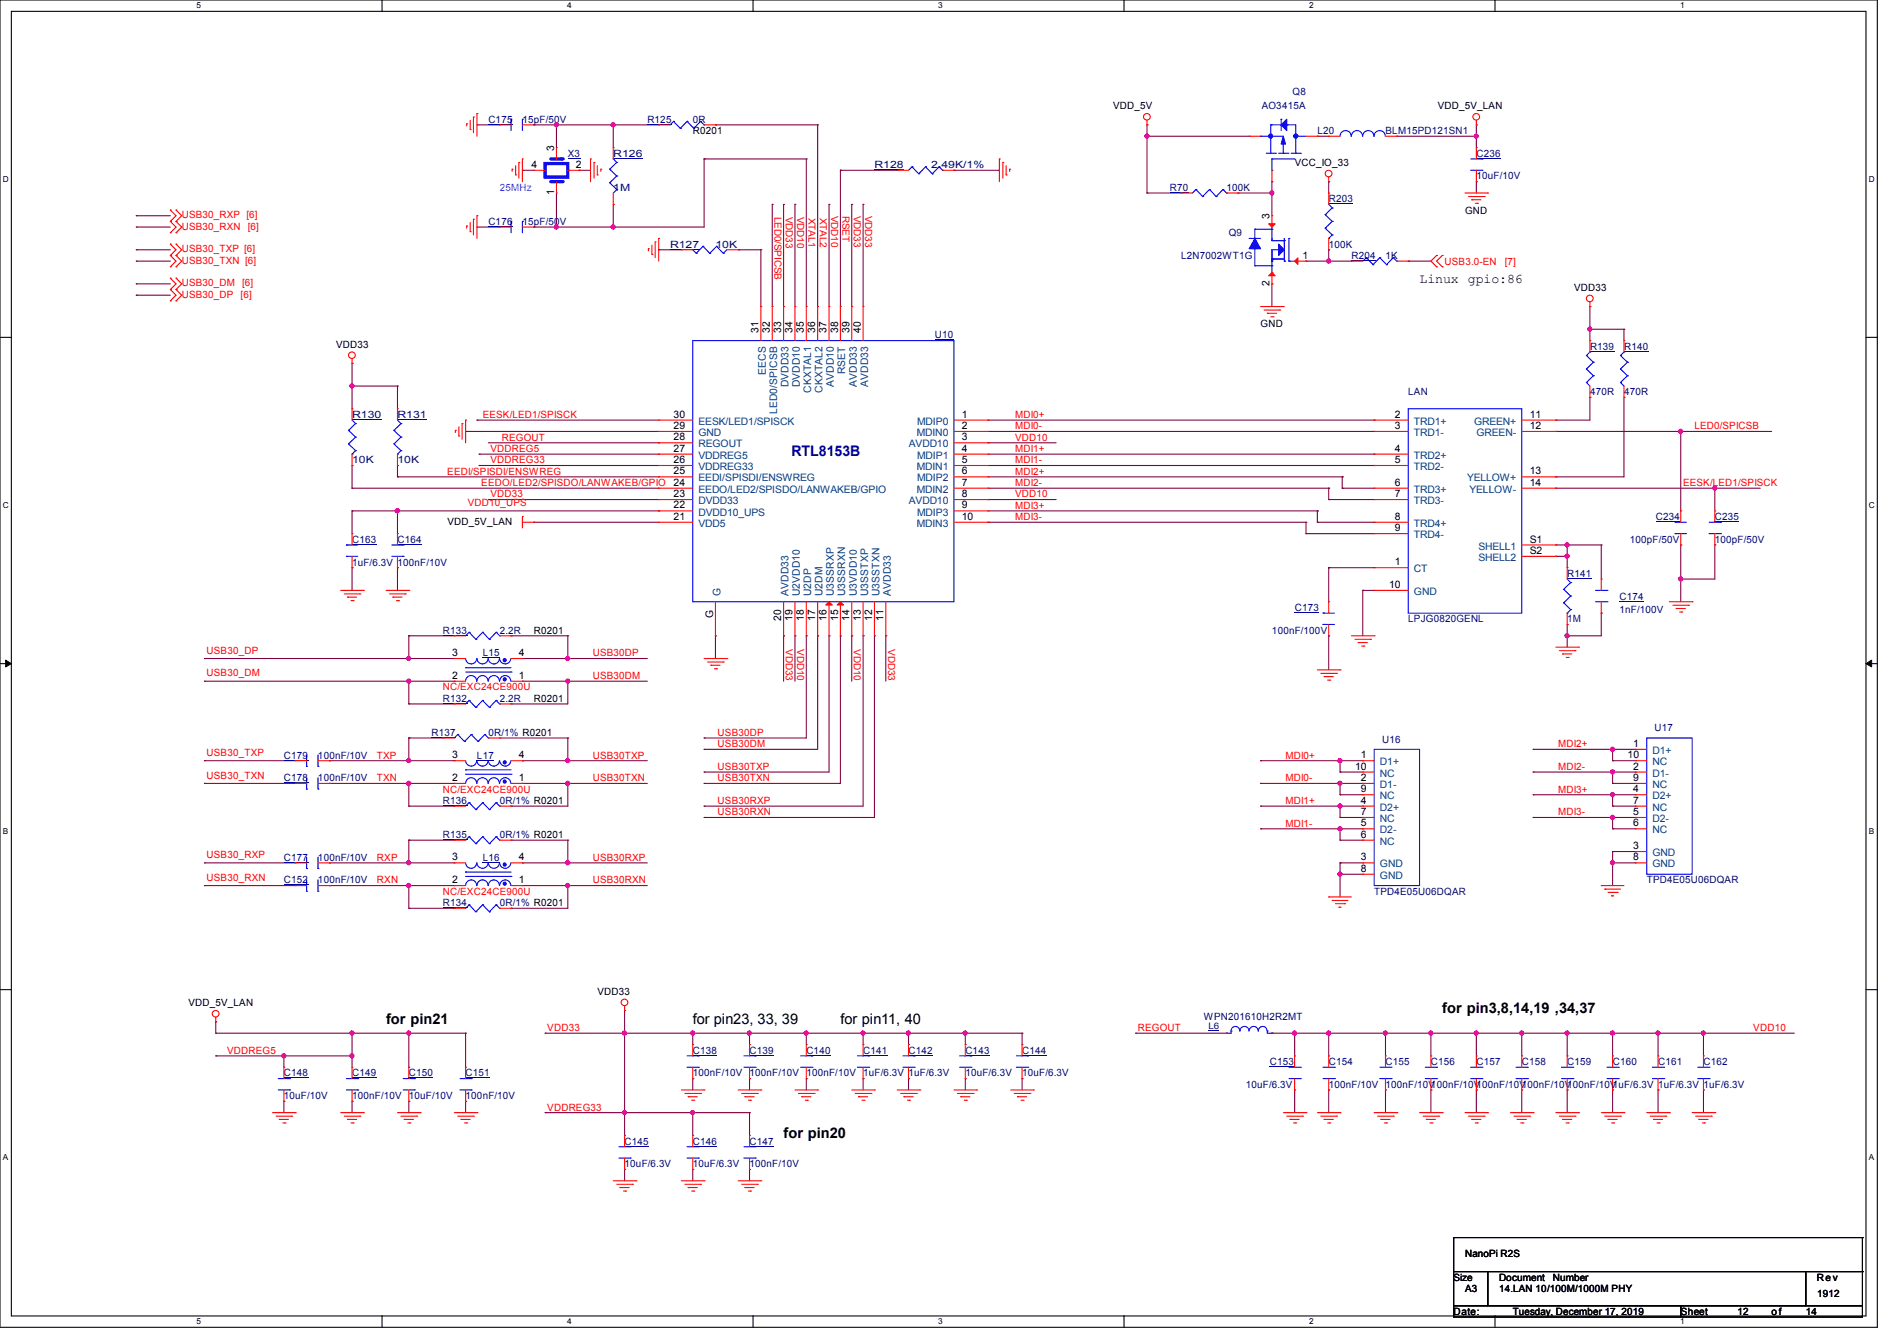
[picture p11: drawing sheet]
<svg xmlns="http://www.w3.org/2000/svg" width="297mm" height="210mm" viewBox="0 0 297 210" stroke-linecap="round" stroke-linejoin="round" font-family="sans-serif">
<defs><g id="words">
<text font-size="2.3" fill="#000080" x="123.9" y="71.5">RTL8153B</text>
<g font-size="2.3">
<text x="60.5" y="160.4">for pin21</text>
<text x="108.5" y="160.3">for pin23, 33, 39</text>
<text x="131.6" y="160.3">for pin11, 40</text>
<text x="225.8" y="158.6">for pin3,8,14,19 ,34,37</text>
<text x="122.7" y="178.1">for pin20</text>
</g>
<text font-size="2.1" x="222.2" y="44.3">Linux gpio:86</text>
<g font-size="1.6">
<text x="174.3" y="17.1">VDD_5V</text>
<text x="225.1" y="17.1">VDD_5V_LAN</text>
<text x="86.7" y="23.7" transform="rotate(-90 86.7 23.7)">3</text>
<text x="108.5" y="21">R0201</text>
<text x="83.2" y="26.3">4</text>
<text x="90.1" y="26.3">2</text>
<text x="202.7" y="26">VCC_IO_33</text>
<text x="86.7" y="30.6" transform="rotate(-90 86.7 30.6)">1</text>
<text x="198.8" y="34.3" transform="rotate(-90 198.8 34.3)">3</text>
<text x="229.4" y="33.4">GND</text>
<text x="203.9" y="40.5">1</text>
<text x="198.8" y="44.8" transform="rotate(-90 198.8 44.8)">2</text>
<text x="246.4" y="45.6">VDD33</text>
<text x="118.8" y="52.1" transform="rotate(-90 118.8 52.1)">31</text>
<text x="120.5" y="52.1" transform="rotate(-90 120.5 52.1)">32</text>
<text x="122.3" y="52.1" transform="rotate(-90 122.3 52.1)">33</text>
<text x="124.1" y="52.1" transform="rotate(-90 124.1 52.1)">34</text>
<text x="125.9" y="52.1" transform="rotate(-90 125.9 52.1)">35</text>
<text x="127.6" y="52.1" transform="rotate(-90 127.6 52.1)">36</text>
<text x="129.4" y="52.1" transform="rotate(-90 129.4 52.1)">37</text>
<text x="131.2" y="52.1" transform="rotate(-90 131.2 52.1)">38</text>
<text x="133" y="52.1" transform="rotate(-90 133 52.1)">39</text>
<text x="134.8" y="52.1" transform="rotate(-90 134.8 52.1)">40</text>
<text x="197.4" y="51.2">GND</text>
<text x="52.6" y="54.4">VDD33</text>
<text x="105.5" y="65.4">30</text>
<text x="150.6" y="65.4">1</text>
<text x="218.4" y="65.4">2</text>
<text x="239.5" y="65.4">11</text>
<text x="105.5" y="67.2">29</text>
<text x="105.5" y="70.7">27</text>
<text x="105.5" y="69">28</text>
<text x="150.6" y="67.2">2</text>
<text x="150.6" y="69">3</text>
<text x="150.6" y="70.7">4</text>
<text x="218.4" y="67.2">3</text>
<text x="218.4" y="70.7">4</text>
<text x="239.5" y="67.2">12</text>
<text x="105.5" y="72.5">26</text>
<text x="105.5" y="74.3">25</text>
<text x="105.5" y="76.1">24</text>
<text x="105.5" y="77.9">23</text>
<text x="150.6" y="72.5">5</text>
<text x="150.6" y="77.9">8</text>
<text x="150.6" y="74.3">6</text>
<text x="150.6" y="76.1">7</text>
<text x="218.4" y="72.5">5</text>
<text x="218.4" y="76.1">6</text>
<text x="218.4" y="77.9">7</text>
<text x="239.5" y="74.3">13</text>
<text x="239.5" y="76.1">14</text>
<text x="70.1" y="82.2">VDD_5V_LAN</text>
<text x="105.5" y="81.4">21</text>
<text x="105.5" y="79.6">22</text>
<text x="150.6" y="79.6">9</text>
<text x="150.6" y="81.4">10</text>
<text x="218.4" y="81.4">8</text>
<text x="218.4" y="83.2">9</text>
<text x="218.4" y="88.5">1</text>
<text x="239.5" y="85">S1</text>
<text x="239.5" y="86.7">S2</text>
<text x="217.5" y="92.1">10</text>
<text x="83.6" y="99.2">R0201</text>
<text x="111.6" y="96.7" transform="rotate(-90 111.6 96.7)">G</text>
<text x="122.3" y="97.2" transform="rotate(-90 122.3 97.2)">20</text>
<text x="124.1" y="97.2" transform="rotate(-90 124.1 97.2)">19</text>
<text x="125.9" y="97.2" transform="rotate(-90 125.9 97.2)">18</text>
<text x="127.6" y="97.2" transform="rotate(-90 127.6 97.2)">17</text>
<text x="129.4" y="97.2" transform="rotate(-90 129.4 97.2)">16</text>
<text x="131.2" y="97.2" transform="rotate(-90 131.2 97.2)">15</text>
<text x="133" y="97.2" transform="rotate(-90 133 97.2)">14</text>
<text x="134.8" y="97.2" transform="rotate(-90 134.8 97.2)">13</text>
<text x="136.5" y="97.2" transform="rotate(-90 136.5 97.2)">12</text>
<text x="138.3" y="97.2" transform="rotate(-90 138.3 97.2)">11</text>
<text x="70.8" y="106.3">2</text>
<text x="70.8" y="102.7">3</text>
<text x="81.2" y="106.3">1</text>
<text x="81.2" y="102.7">4</text>
<text x="83.6" y="109.9">R0201</text>
<text x="70.8" y="118.7">3</text>
<text x="81.2" y="118.7">4</text>
<text x="213" y="118.7">1</text>
<text x="254.8" y="118.7">10</text>
<text x="255.7" y="117">1</text>
<text x="70.8" y="122.3">2</text>
<text x="81.2" y="122.3">1</text>
<text x="212.2" y="120.5">10</text>
<text x="213" y="122.3">2</text>
<text x="213" y="125.9">4</text>
<text x="213" y="124.1">9</text>
<text x="255.7" y="120.5">2</text>
<text x="255.7" y="124.1">4</text>
<text x="255.7" y="122.3">9</text>
<text x="255.7" y="125.9">7</text>
<text x="213" y="127.6">7</text>
<text x="213" y="129.4">5</text>
<text x="213" y="131.2">6</text>
<text x="255.7" y="127.6">5</text>
<text x="255.7" y="129.4">6</text>
<text x="70.8" y="134.7">3</text>
<text x="81.2" y="134.7">4</text>
<text x="213" y="134.7">3</text>
<text x="213" y="136.5">8</text>
<text x="255.7" y="133">3</text>
<text x="255.7" y="134.7">8</text>
<text x="70.8" y="138.3">2</text>
<text x="81.2" y="138.3">1</text>
<text x="93.5" y="155.8">VDD33</text>
<text x="29.5" y="157.6">VDD_5V_LAN</text>
<text x="229.4" y="196.9">NanoPi R2S</text>
<text x="227.6" y="200.6">Size</text>
<text x="229.4" y="202.4">A3</text>
<text x="234.7" y="200.6">Document</text>
<text x="234.7" y="202.4">14.LAN 10/100M/1000M PHY</text>
<text x="243.1" y="200.6">Number</text>
<text x="284.5" y="200.6">Rev</text>
<text x="284.5" y="203.1">1912</text>
<text x="227.6" y="205.9">Date:</text>
<text x="236.8" y="205.9">Tuesday, December 17, 2019</text>
<text x="263.1" y="205.9">Sheet</text>
<text x="272.1" y="205.9">12</text>
<text x="277.4" y="205.9">o f</text>
<text x="282.7" y="205.9">14</text>
</g>
<g font-size="1.6" fill="#000080">
<text x="197.5" y="17.1">AO3415A</text>
<text x="202.4" y="14.9">Q8</text>
<text x="76.5" y="19.2">C175</text>
<text x="81.8" y="19.2">15pF/50V</text>
<text x="101.4" y="19.2">R125</text>
<text x="108.5" y="19.2">0R</text>
<text x="206.3" y="21">L20</text>
<text x="216.9" y="21">BLM15PD121SN1</text>
<text x="88.9" y="24.6">X3</text>
<text x="96" y="24.6">R126</text>
<text x="96" y="29.9">1M</text>
<text x="136.9" y="26.3">R128</text>
<text x="145.8" y="26.3">2.49K/1%</text>
<text x="183.1" y="29.9">R70</text>
<text x="192" y="29.9">100K</text>
<text x="231.2" y="24.6">C236</text>
<text x="231.2" y="28.1">10uF/10V</text>
<text x="76.5" y="35.2">C176</text>
<text x="81.8" y="35.2">15pF/50V</text>
<text x="208" y="31.7">R203</text>
<text x="104.9" y="38.8">R127</text>
<text x="112" y="38.8">10K</text>
<text x="184.9" y="40.6">L2N7002WT1G</text>
<text x="192.4" y="37">Q9</text>
<text x="208" y="38.8">100K</text>
<text x="211.6" y="40.6">R204</text>
<text x="216.9" y="40.6">1K</text>
<text x="146.4" y="53">U10</text>
<text x="248.9" y="54.8">R139</text>
<text x="254.3" y="54.8">R140</text>
<text x="55.1" y="65.4">R130</text>
<text x="62.2" y="65.4">R131</text>
<text x="220.5" y="61.9">LAN</text>
<text x="248.9" y="61.9">470R</text>
<text x="254.3" y="61.9">470R</text>
<text x="55.1" y="72.6">10K</text>
<text x="62.2" y="72.6">10K</text>
<text x="259.3" y="81.4">C234</text>
<text x="268.5" y="81.4">C235</text>
<text x="55.1" y="85">C163</text>
<text x="55.1" y="88.6">1uF/6.3V 100nF/10V</text>
<text x="62.2" y="85">C164</text>
<text x="255.2" y="85">100pF/50V</text>
<text x="268.5" y="85">100pF/50V</text>
<text x="202.7" y="95.7">C173</text>
<text x="245.4" y="90.3">R141</text>
<text x="253.5" y="93.9">C174</text>
<text x="69.3" y="99.2">R133</text>
<text x="78.2" y="99.2">2.2R</text>
<text x="199.1" y="99.2">100nF/100V</text>
<text x="220.5" y="97.5">LPJG0820GENL</text>
<text x="245.4" y="97.5">1M</text>
<text x="253.5" y="96">1nF/100V</text>
<text x="75.6" y="102.8">L15</text>
<text x="69.3" y="109.9">R132</text>
<text x="78.2" y="109.9">2.2R</text>
<text x="44.5" y="118.8">C179</text>
<text x="49.8" y="118.8">100nF/10V</text>
<text x="67.6" y="115.2">R137</text>
<text x="74.7" y="118.8">L17</text>
<text x="76.5" y="115.2">0R/1% R0201</text>
<text x="216.4" y="116.3">U16</text>
<text x="259.1" y="114.5">U17</text>
<text x="44.5" y="122.3">C178</text>
<text x="49.8" y="122.3">100nF/10V</text>
<text x="69.3" y="125.9">R136</text>
<text x="78.2" y="125.9">0R/1% R0201</text>
<text x="69.3" y="131.2">R135</text>
<text x="78.2" y="131.2">0R/1% R0201</text>
<text x="44.5" y="134.8">C177</text>
<text x="49.8" y="134.8">100nF/10V</text>
<text x="75.6" y="134.8">L16</text>
<text x="44.5" y="138.3">C152</text>
<text x="49.8" y="138.3">100nF/10V</text>
<text x="69.3" y="141.9">R134</text>
<text x="78.2" y="141.9">0R/1% R0201</text>
<text x="215.2" y="140.1">TPD4E05U06DQAR</text>
<text x="257.8" y="138.3">TPD4E05U06DQAR</text>
<text x="188.5" y="159.7">WPN201610H2R2MT</text>
<text x="108.5" y="165">C138</text>
<text x="117.4" y="165">C139</text>
<text x="126.2" y="165">C140</text>
<text x="135.1" y="165">C141</text>
<text x="142.2" y="165">C142</text>
<text x="151.1" y="165">C143</text>
<text x="160" y="165">C144</text>
<text x="198.8" y="166.8">C153</text>
<text x="208" y="166.8">C154</text>
<text x="216.9" y="166.8">C155</text>
<text x="224" y="166.8">C156</text>
<text x="231.2" y="166.8">C157</text>
<text x="238.3" y="166.8">C158</text>
<text x="245.4" y="166.8">C159</text>
<text x="252.5" y="166.8">C160</text>
<text x="259.6" y="166.8">C161</text>
<text x="266.7" y="166.8">C162</text>
<text x="44.5" y="168.6">C148</text>
<text x="44.5" y="172.1">10uF/10V</text>
<text x="55.1" y="168.6">C149</text>
<text x="55.1" y="172.1">100nF/10V</text>
<text x="64" y="168.6">C150</text>
<text x="64" y="172.1">10uF/10V</text>
<text x="72.9" y="168.6">C151</text>
<text x="72.9" y="172.1">100nF/10V</text>
<text x="108.5" y="168.6">100nF/10V</text>
<text x="117.4" y="168.6">100nF/10V</text>
<text x="126.2" y="168.6">100nF/10V</text>
<text x="135.1" y="168.6">1uF/6.3V 1uF/6.3V</text>
<text x="151.1" y="168.6">10uF/6.3V</text>
<text x="160" y="168.6">10uF/6.3V</text>
<text x="195" y="170.3">10uF/6.3V</text>
<text x="208" y="170.3">100nF/10V</text>
<text x="216.9" y="170.3">100nF/10V100nF/10V100nF/10V100nF/10V100nF/10V1uF/6.3V 1uF/6.3V 1uF/6.3V</text>
<text x="97.8" y="179.2">C145</text>
<text x="108.5" y="179.2">C146</text>
<text x="117.4" y="179.2">C147</text>
<text x="97.8" y="182.8">10uF/6.3V</text>
<text x="108.5" y="182.8">10uF/6.3V</text>
<text x="117.4" y="182.8">100nF/10V</text>
</g>
<text font-size="1.6" fill="#8000ff" x="78.2" y="29.9">25MHz</text>
<g font-size="1.6" fill="#f00">
<text x="28.4" y="34.2">USB30_RXP [6]</text>
<text x="28.4" y="35.9">USB30_RXN [6]</text>
<text x="28.4" y="39.5">USB30_TXP [6]</text>
<text x="28.4" y="41.3">USB30_TXN [6]</text>
<text x="226.2" y="41.4">USB3.0-EN</text>
<text x="235.6" y="41.4">[7]</text>
<text x="28.4" y="46.6">USB30_DP</text>
<text x="28.4" y="44.8">USB30_DM [6]</text>
<text x="37.7" y="46.6">[6]</text>
<text x="75.6" y="65.4">EESK/LED1/SPISCK</text>
<text x="158.9" y="65.4">MDI0+</text>
<text x="76.8" y="70.8">VDDREG5</text>
<text x="78.6" y="69">REGOUT</text>
<text x="158.9" y="70.8">MDI1+</text>
<text x="158.9" y="69">VDD10</text>
<text x="158.9" y="67.2">MDI0-</text>
<text x="265.3" y="67.2">LED0/SPICSB</text>
<text x="70" y="74.3">EEDI/SPISDI/ENSWREG</text>
<text x="75.4" y="76.1">EEDO/LED2/SPISDO/LANWAKEB/GPIO</text>
<text x="76.8" y="72.6">VDDREG33</text>
<text x="76.8" y="77.9">VDD33</text>
<text x="158.9" y="74.3">MDI2+</text>
<text x="158.9" y="76.1">MDI2-</text>
<text x="158.9" y="77.9">VDD10</text>
<text x="158.9" y="72.6">MDI1-</text>
<text x="263.5" y="76.1">EESK/LED1/SPISCK</text>
<text x="73.2" y="79.2">VDD10_UPS</text>
<text x="158.9" y="79.7">MDI3+</text>
<text x="158.9" y="81.4">MDI3-</text>
<text x="32.3" y="105.9">USB30_DM</text>
<text x="32.3" y="102.4">USB30_DP</text>
<text x="92.8" y="106.3">USB30DM</text>
<text x="92.8" y="102.8">USB30DP</text>
<text x="69.3" y="108.1">NC/EXC24CE900U</text>
<text x="32.3" y="118.4">USB30_TXP</text>
<text x="59" y="118.8">TXP</text>
<text x="92.8" y="118.8">USB30TXP</text>
<text x="112.4" y="115.2">USB30DP</text>
<text x="112.4" y="117">USB30DM</text>
<text x="201.3" y="118.8">MDI0+</text>
<text x="243.9" y="117">MDI2+</text>
<text x="32.3" y="121.9">USB30_TXN</text>
<text x="59" y="122.3">TXN</text>
<text x="69.3" y="124.1">NC/EXC24CE900U</text>
<text x="92.8" y="122.3">USB30TXN</text>
<text x="112.4" y="122.3">USB30TXN</text>
<text x="112.4" y="120.6">USB30TXP</text>
<text x="112.4" y="125.9">USB30RXP</text>
<text x="201.3" y="122.3">MDI0-</text>
<text x="201.3" y="125.9">MDI1+</text>
<text x="243.9" y="120.6">MDI2-</text>
<text x="243.9" y="124.1">MDI3+</text>
<text x="112.4" y="127.7">USB30RXN</text>
<text x="201.3" y="129.5">MDI1-</text>
<text x="243.9" y="127.7">MDI3-</text>
<text x="32.3" y="134.4">USB30_RXP</text>
<text x="32.3" y="137.9">USB30_RXN</text>
<text x="59" y="134.8">RXP</text>
<text x="92.8" y="134.8">USB30RXP</text>
<text x="59" y="138.3">RXN</text>
<text x="69.3" y="140.1">NC/EXC24CE900U</text>
<text x="92.8" y="138.3">USB30RXN</text>
<text x="85.7" y="161.5">VDD33</text>
<text x="178.1" y="161.5">REGOUT</text>
<text x="274.5" y="161.5">VDD10</text>
<text x="35.6" y="165">VDDREG5</text>
<text x="85.7" y="173.9">VDDREG33</text>
</g>
<g font-size="1.6" fill="#004080">
<text x="119.9" y="58.7" transform="rotate(-90 119.9 58.7)">EECS</text>
<text x="132.3" y="58.6" transform="rotate(-90 132.3 58.6)">RSET</text>
<text x="121.7" y="64.8" transform="rotate(-90 121.7 64.8)">LED0/SPICSB</text>
<text x="123.5" y="60.7" transform="rotate(-90 123.5 60.7)">DVDD33</text>
<text x="125.2" y="60.7" transform="rotate(-90 125.2 60.7)">DVDD10</text>
<text x="127" y="61.5" transform="rotate(-90 127 61.5)">CKXTAL1</text>
<text x="128.8" y="61.5" transform="rotate(-90 128.8 61.5)">CKXTAL2</text>
<text x="130.6" y="60.6" transform="rotate(-90 130.6 60.6)">AVDD10</text>
<text x="134.1" y="60.6" transform="rotate(-90 134.1 60.6)">AVDD33</text>
<text x="135.9" y="60.6" transform="rotate(-90 135.9 60.6)">AVDD33</text>
<text x="109.4" y="66.5">EESK/LED1/SPISCK</text>
<text x="109.4" y="68.3">GND</text>
<text x="109.4" y="71.8">VDDREG5</text>
<text x="109.4" y="70.1">REGOUT</text>
<text x="142.3" y="70.1">AVDD10</text>
<text x="143.5" y="68.3">MDIN0</text>
<text x="143.6" y="66.5">MDIP0</text>
<text x="143.6" y="71.8">MDIP1</text>
<text x="221.4" y="66.5">TRD1+</text>
<text x="221.4" y="68.3">TRD1-</text>
<text x="221.4" y="71.8">TRD2+</text>
<text x="230.8" y="66.5">GREEN+</text>
<text x="231.2" y="68.3">GREEN-</text>
<text x="109.4" y="73.6">VDDREG33</text>
<text x="109.4" y="75.4">EEDI/SPISDI/ENSWREG</text>
<text x="109.4" y="77.2">EEDO/LED2/SPISDO/LANWAKEB/GPIO</text>
<text x="143.5" y="73.6">MDIN1</text>
<text x="143.5" y="77.2">MDIN2</text>
<text x="143.6" y="75.4">MDIP2</text>
<text x="221.4" y="73.6">TRD2-</text>
<text x="221.4" y="77.2">TRD3+</text>
<text x="229.7" y="75.4">YELLOW+</text>
<text x="230.1" y="77.2">YELLOW-</text>
<text x="109.4" y="82.5">VDD5</text>
<text x="109.4" y="79">DVDD33</text>
<text x="109.4" y="80.7">DVDD10_UPS</text>
<text x="142.3" y="79">AVDD10</text>
<text x="143.5" y="82.5">MDIN3</text>
<text x="143.6" y="80.7">MDIP3</text>
<text x="221.4" y="79">TRD3-</text>
<text x="221.4" y="82.5">TRD4+</text>
<text x="221.4" y="89.6">CT</text>
<text x="221.4" y="84.3">TRD4-</text>
<text x="231.5" y="86.1">SHELL1</text>
<text x="231.5" y="87.8">SHELL2</text>
<text x="112.8" y="93.3" transform="rotate(-90 112.8 93.3)">G</text>
<text x="123.5" y="93.3" transform="rotate(-90 123.5 93.3)">AVDD33</text>
<text x="125.2" y="93.3" transform="rotate(-90 125.2 93.3)">U2VDD10</text>
<text x="127" y="93.3" transform="rotate(-90 127 93.3)">U2DP</text>
<text x="128.8" y="93.3" transform="rotate(-90 128.8 93.3)">U2DM</text>
<text x="130.6" y="93.3" transform="rotate(-90 130.6 93.3)">U3SSRXP</text>
<text x="132.3" y="93.3" transform="rotate(-90 132.3 93.3)">U3SSRXN</text>
<text x="134.1" y="93.3" transform="rotate(-90 134.1 93.3)">U3VDD10</text>
<text x="135.9" y="93.3" transform="rotate(-90 135.9 93.3)">U3SSTXP</text>
<text x="137.7" y="93.3" transform="rotate(-90 137.7 93.3)">U3SSTXN</text>
<text x="139.5" y="93.3" transform="rotate(-90 139.5 93.3)">AVDD33</text>
<text x="221.4" y="93.2">GND</text>
<text x="216" y="119.8">D1+</text>
<text x="258.7" y="118.1">D1+</text>
<text x="258.7" y="119.8">NC</text>
<text x="216" y="123.4">D1-</text>
<text x="216" y="121.6">NC</text>
<text x="216" y="125.2">NC</text>
<text x="258.7" y="121.6">D1-</text>
<text x="258.7" y="125.2">D2+</text>
<text x="258.7" y="123.4">NC</text>
<text x="216" y="127">D2+</text>
<text x="216" y="128.7">NC</text>
<text x="216" y="130.5">D2-</text>
<text x="258.7" y="127">NC</text>
<text x="258.7" y="128.7">D2-</text>
<text x="258.7" y="130.5">NC</text>
<text x="216" y="132.3">NC</text>
<text x="216" y="135.8">GND</text>
<text x="216" y="137.6">GND</text>
<text x="258.7" y="134.1">GND</text>
<text x="258.7" y="135.8">GND</text>
</g>
<g font-size="1.5" fill="#f00">
<text x="121.3" y="34" transform="rotate(90 121.3 34)">LED0/SPICSB</text>
<text x="123" y="34" transform="rotate(90 123 34)">VDD33</text>
<text x="124.8" y="34" transform="rotate(90 124.8 34)">VDD10</text>
<text x="126.6" y="34.1" transform="rotate(90 126.6 34.1)">XTAL1</text>
<text x="128.4" y="34.1" transform="rotate(90 128.4 34.1)">XTAL2</text>
<text x="130.1" y="33.8" transform="rotate(90 130.1 33.8)">VDD10</text>
<text x="131.9" y="33.8" transform="rotate(90 131.9 33.8)">RSET</text>
<text x="133.7" y="33.8" transform="rotate(90 133.7 33.8)">VDD33</text>
<text x="135.5" y="33.8" transform="rotate(90 135.5 33.8)">VDD33</text>
<text x="123" y="101.7" transform="rotate(90 123 101.7)">VDD33</text>
<text x="124.8" y="101.7" transform="rotate(90 124.8 101.7)">VDD10</text>
<text x="133.7" y="101.7" transform="rotate(90 133.7 101.7)">VDD10</text>
<text x="139" y="101.7" transform="rotate(90 139 101.7)">VDD33</text>
</g>
<text font-size="1.4" fill="#000080" x="189.2" y="161.2">L6</text>
<g font-size="1.3">
<text x="30.8" y="1.3">5</text>
<text x="88.8" y="1.3">4</text>
<text x="146.9" y="1.3">3</text>
<text x="205" y="1.3">2</text>
<text x="263.1" y="1.3">1</text>
<text x=".5" y="28.4">D</text>
<text x="292.6" y="28.4">D</text>
<text x=".5" y="79.5">C</text>
<text x="292.6" y="79.5">C</text>
<text x=".5" y="130.6">B</text>
<text x="292.6" y="130.6">B</text>
<text x=".5" y="181.7">A</text>
<text x="292.6" y="181.7">A</text>
<text x="30.8" y="207.4">5</text>
<text x="88.8" y="207.4">4</text>
<text x="146.9" y="207.4">3</text>
<text x="205" y="207.4">2</text>
<text x="263.1" y="207.4">1</text>
</g>
</g></defs>
<path d="M0 0h293.9v207.9h-293.9zM1.8 1.8h290.3v204.3h-290.3z" fill="none" stroke="#000" stroke-width=".17"/>
<g fill="#fff">
<path d="M30.8 .2h.7v1.4h-.7z"/>
<path d="M30.8 206.2h.7v1.4h-.7z"/>
</g>
<path d="M59.8 0v1.8M59.8 206.1v1.8" fill="none" stroke="#000" stroke-width=".17"/>
<g fill="#fff">
<path d="M88.8 .2h.7v1.4h-.7z"/>
<path d="M88.8 206.2h.7v1.4h-.7z"/>
</g>
<path d="M117.9 0v1.8M117.9 206.1v1.8" fill="none" stroke="#000" stroke-width=".17"/>
<g fill="#fff">
<path d="M146.9 .2h.7v1.4h-.7z"/>
<path d="M146.9 206.2h.7v1.4h-.7z"/>
</g>
<path d="M176 0v1.8M176 206.1v1.8" fill="none" stroke="#000" stroke-width=".17"/>
<g fill="#fff">
<path d="M205 .2h.7v1.4h-.7z"/>
<path d="M205 206.2h.7v1.4h-.7z"/>
</g>
<path d="M234.1 0v1.8M234.1 206.1v1.8" fill="none" stroke="#000" stroke-width=".17"/>
<g fill="#fff">
<path d="M263.1 .2h.6v1.4h-.6z"/>
<path d="M263.1 206.2h.6v1.4h-.6z"/>
<path d="M.5 27.3h.9v1.4h-.9z"/>
<path d="M292.6 27.3h.9v1.4h-.9z"/>
<path d="M.5 78.4h.9v1.4h-.9z"/>
<path d="M292.6 78.4h.9v1.4h-.9z"/>
</g>
<path d="M0 52.8h1.8M292.1 52.8h1.8" fill="none" stroke="#000" stroke-width=".17"/>
<g fill="#fff">
<path d="M.5 129.5h.8v1.4h-.8z"/>
<path d="M292.6 129.5h.8v1.4h-.8z"/>
</g>
<path d="M0 103.9h1.8M292.1 103.9h1.8" fill="none" stroke="#000" stroke-width=".17"/>
<path d="M.9 103.4l.9 .5-.9 .5zM292.1 103.9l.9-.5v1z" fill="#000" stroke="#000" stroke-width=".16"/>
<g fill="#fff">
<path d="M.5 180.5h.8v1.4h-.8z"/>
<path d="M292.6 180.5h.8v1.4h-.8z"/>
</g>
<g fill="none" stroke="#000" stroke-width=".17">
<path d="M0 155h1.8M292.1 155h1.8M227.6 199.1h5.3v5.4h-5.3zM227.6 193.8h.1M227.6 193.8v5.3M227.6 193.8h64M232.9 199.1h49.8v5.4h-49.8zM282.7 199.1h8.9v5.4h-8.9zM291.6 193.8h.1M291.6 199.1h.1M291.6 193.8v5.3M227.6 204.5h35.5v1.7h-35.5z"/>
<path d="M263.1 204.5h28.5v1.7h-28.5z"/>
</g>
<g fill="none" stroke="#800040" stroke-width=".17">
<path d="M74.7 19.6h.1M74.7 19.6h3.5M83.6 19.6h.1M83.6 19.6h19.5M87.1 19.6h.1M87.1 19.6v3.5M96 19.6h.1M96 19.6v3.5M112 19.6h.1M112 19.6h16M128 19.6h.1M128 19.6v28.4"/>
<path d="M179.6 19.6h.1M179.6 19.6v10.6M231.1 19.6h.1M231.1 19.6v3.5M21.3 35.6h.1M21.3 33.8h.1M21.3 39.1h.1M21.3 35.6h5.4M21.3 33.8h5.4M21.3 39.1h5.4M74.7 35.6h.1M74.7 35.6h3.5"/>
<path d="M81.8 26.7h.1M81.8 26.7h1.8M83.6 35.6h.1M87.1 35.6h.1M87.1 30.2v5.4M90.7 26.7h.1M90.7 26.7h1.8M96 32h.1M96 35.6h.1M96 32v3.6M103.1 39.1h.1M103.1 39.1h3.6"/>
<path d="M110.2 24.9h.1M110.2 24.9v10.7h-26.6M110.2 24.9h16M115.6 39.1h.1M115.6 39.1h3.5M119.1 39.1h.1M119.1 39.1v8.9M120.9 32h.1M120.9 32v16M122.7 32h.1M122.7 32v16M124.5 32h.1"/>
<path d="M124.5 32v16M126.2 24.9h.1M126.2 24.9v23.1M129.8 32h.1M129.8 32v16M131.6 26.7h.1M131.6 26.7v21.3M131.6 26.7h8.9M133.3 32h.1M133.3 32v16M135.1 32h.1M135.1 32v16"/>
<path d="M149.4 26.7h.1M149.4 26.7h7.1M179.6 21.3h.1M179.6 30.2h.1M179.6 21.3h16M179.6 30.2h5.3M193.8 30.2h.1M193.8 30.2h5.3M199.1 28.4h.1M199.1 30.2h.1M199.1 28.4v5.4M206.2 21.3h.1"/>
<path d="M206.2 21.3h1.8M208 39.1h.1M208 28.4h.1M208 28.4v1.8M208 39.1v1.8M218.7 21.3h.1M218.7 21.3h12.4M231.1 28.4h.1M231.1 21.3h.1M231.1 28.4v1.8M21.3 40.9h.1M21.3 44.4h.1"/>
<path d="M21.3 46.2h.1M21.3 40.9h5.4M21.3 44.4h5.4M21.3 46.2h5.4M55.1 56.9h.1M55.1 56.9v7.1M199.1 44.4h.1M199.1 44.4v3.6M204.5 40.9h.1M204.5 40.9h7.1M208 40.9h.1M220.5 40.9h.1"/>
<path d="M220.5 40.9h3.5M248.9 48h.1M248.9 51.6h.1M248.9 48v5.3M248.9 51.6h5.4M254.3 51.6h.1M254.3 51.6v1.7M55.1 60.5h.1M55.1 76.5h.1M55.1 72.9h.1M55.1 60.5h7.1M55.1 72.9v3.6"/>
<path d="M55.1 76.5h48M62.2 60.5h.1M62.2 74.7h.1M62.2 72.9h.1M62.2 60.5v3.5M62.2 72.9v1.8M62.2 74.7h40.9M72.9 67.6h.1M72.9 67.6h30.2M74.7 65.8h.1M74.7 65.8h28.4M75 71.1h.1"/>
<path d="M75 72.9h.1M75 71.1h28.1M75 72.9h28.1M76.5 78.2h.1M76.5 69.3h26.6M76.5 78.2h26.6M103.1 69.3h.1M154.7 69.3h.1M154.7 78.2h.1M154.7 67.6h60.4M154.7 65.8h60.4M154.7 71.1h60.4"/>
<path d="M154.7 74.7h55.4M154.7 76.5h53.3M154.7 69.3h10.7M154.7 78.2h10.7M154.7 72.9h60.4M208 76.5h.1M208 78.2h.1M208 76.5v1.7M208 78.2h7.1M210.1 74.7h.1M210.1 76.5h.1M210.1 74.7v1.8"/>
<path d="M210.1 76.5h5M215.1 65.8h.1M215.1 71.1h.1M215.1 67.6h.1M215.1 72.9h.1M243.6 76.5h.1M243.6 67.6h.1M243.6 65.8h.1M243.6 74.7h.1M243.6 67.6h33.8M243.6 76.5h32M248.9 62.2h.1"/>
<path d="M248.9 62.2v3.6h-5.3M254.3 62.2h.1M254.3 62.2v12.5h-10.7M263.1 67.6h.1M263.1 67.6v12.4M268.5 76.5h.1M268.5 76.5v3.5M55.1 80h.1M55.1 88.9h.1M55.1 80v3.6M55.1 88.9v3.6M55.1 80h48"/>
<path d="M62.2 80h.1M62.2 88.9h.1M62.2 80v3.6M62.2 88.9v3.6M64 99.6h.1M64 99.6h7.1M64 99.6v3.5M80 99.6h.1M80 99.6h8.9M83.6 81.8h.1M83.6 81.8h19.5M88.9 99.6h.1"/>
<path d="M88.9 99.6v3.5M103.1 80h.1M112 99.6h.1M112 99.6v3.5M122.7 99.6h.1M122.7 99.6v7.1M124.5 99.6h.1M124.5 99.6v7.1M126.2 99.6h.1M126.2 99.6v16h-16M128 99.6h.1M128 99.6v17.7h-17.8"/>
<path d="M129.8 99.6h.1M129.8 99.6v21.3h-19.6M131.6 99.6h.1M131.6 99.6v23.1h-21.4M133.3 99.6h.1M133.3 99.6v7.1M135.1 99.6h.1M135.1 99.6v26.6h-24.9M136.9 99.6h.1M136.9 99.6v28.4h-26.7M138.7 99.6h.1M138.7 99.6v7.1"/>
<path d="M154.7 81.8h.1M154.7 80h51.5M154.7 81.8h49.8M204.5 81.8h.1M204.5 83.6h.1M204.5 81.8v1.8M204.5 83.6h10.6M206.2 80h.1M206.2 81.8h.1M206.2 80v1.8M206.2 81.8h8.9M208 99.6h.1"/>
<path d="M208 88.9h.1M208 88.9v5.3M208 99.6v5.3M208 88.9h7.1M213.4 92.5h.1M213.4 92.5h1.7M213.4 92.5v7.1M243.6 85.3h.1M243.6 87.1h.1M243.6 85.3h7.1M243.6 87.1h1.8M245.4 87.1h.1"/>
<path d="M245.4 85.3h.1M245.4 99.6h.1M245.4 97.8h.1M245.4 85.3v3.6M245.4 97.8v3.5M250.7 85.3h.1M250.7 96h.1M250.7 96v3.6h-5.3M250.7 85.3v5.4M263.1 85.3h.1M263.1 90.7h.1M263.1 85.3v8.9"/>
<path d="M268.5 85.3h.1M268.5 85.3v5.4h-5.4M32 119.1h.1M32 106.7h.1M32 103.1h.1M32 119.1h14.2M32 106.7h39.1M32 103.1h39.1M51.6 119.1h.1M51.6 119.1h19.5M64 106.7h.1M64 110.2h.1"/>
<path d="M64 103.1h.1M64 119.1h.1M64 115.6h.1M64 110.2h7.1M64 106.7v3.5M64 115.6v3.5M64 115.6h5.3M78.2 115.6h.1M78.2 115.6h10.7M80 110.2h.1M81.8 106.7h.1M81.8 103.1h.1"/>
<path d="M81.8 119.1h.1M81.8 119.1h19.5M81.8 106.7h19.5M81.8 103.1h19.5M88.9 115.6h.1M88.9 119.1h.1M88.9 106.7h.1M88.9 103.1h.1M88.9 106.7v3.5h-8.9M88.9 115.6v3.5M110.2 115.6h.1M110.2 117.3h.1"/>
<path d="M197.4 119.1h.1M197.4 119.1h16M209.8 119.1h.1M209.8 119.1v1.8M240 117.3h.1M240 117.3h16M252.5 119.1h.1M252.5 117.3h.1M252.5 119.1h3.5M252.5 117.3v1.8M32 135.1h.1M32 122.7h.1"/>
<path d="M32 138.7h.1M32 122.7h14.2M32 135.1h14.2M32 138.7h14.2M51.6 122.7h.1M51.6 135.1h.1M51.6 138.7h.1M51.6 122.7h19.5M51.6 135.1h19.5M51.6 138.7h19.5M64 138.7h.1M64 131.6h.1"/>
<path d="M64 122.7h.1M64 126.2h.1M64 135.1h.1M64 122.7v3.5M64 131.6v3.5M64 138.7v3.5M64 131.6h7.1M64 126.2h7.1M80 131.6h.1M80 126.2h.1M80 131.6h8.9M81.8 138.7h.1"/>
<path d="M81.8 135.1h.1M81.8 122.7h.1M81.8 122.7h19.5M81.8 135.1h19.5M81.8 138.7h19.5M88.9 122.7h.1M88.9 138.7h.1M88.9 131.6h.1M88.9 135.1h.1M88.9 122.7v3.5h-8.9M88.9 131.6v3.5M88.9 138.7v3.5h-8.9"/>
<path d="M110.2 122.7h.1M110.2 120.9h.1M110.2 128h.1M110.2 126.2h.1M197.4 129.8h.1M197.4 122.7h.1M197.4 126.2h.1M197.4 122.7h16M197.4 126.2h16M197.4 129.8h16M209.8 120.9h.1M209.8 124.5h.1"/>
<path d="M209.8 122.7h.1M209.8 128h.1M209.8 126.2h.1M209.8 131.6h.1M209.8 129.8h.1M209.8 135.1h.1M209.8 136.9h.1M209.8 135.1h3.6M209.8 131.6h3.6M209.8 120.9h3.6M209.8 128h3.6M209.8 124.5h3.6"/>
<path d="M209.8 122.7v1.8M209.8 126.2v1.8M209.8 129.8v1.8M209.8 135.1v5.4M209.8 136.9h3.6M240 120.9h.1M240 124.5h.1M240 128h.1M240 120.9h16M240 128h16M240 124.5h16M252.5 122.7h.1"/>
<path d="M252.5 120.9h.1M252.5 126.2h.1M252.5 124.5h.1M252.5 129.8h.1M252.5 128h.1M252.5 133.3h.1M252.5 135.1h.1M252.5 122.7h3.5M252.5 135.1h3.5M252.5 126.2h3.5M252.5 120.9v1.8M252.5 124.5v1.7"/>
<path d="M252.5 128v1.8M252.5 133.3v5.4M252.5 129.8h3.5M252.5 133.3h3.5M64 142.2h.1M64 142.2h7.1M80 142.2h.1M97.8 158.2h.1M97.8 158.2v19.6M33.8 161.8h.1M33.8 165.4h.1M33.8 160h.1"/>
<path d="M33.8 161.8h39.1M33.8 165.4h21.3M33.8 160v1.8M44.4 165.4h.1M44.4 172.5h.1M44.4 165.4v1.7M44.4 172.5v1.7M55.1 161.8h.1M55.1 165.4h.1M55.1 172.5h.1M55.1 161.8v5.3M55.1 172.5v1.7"/>
<path d="M64 161.8h.1M64 172.5h.1M64 161.8v5.3M64 172.5v1.7M72.9 172.5h.1M72.9 161.8h.1M72.9 161.8v5.3M72.9 172.5v1.7M85.3 174.2h.1M85.3 161.8h.1M85.3 174.2h32M85.3 161.8h74.7"/>
<path d="M97.8 174.2h.1M97.8 161.8h.1M108.5 174.2h.1M108.5 161.8h.1M108.5 168.9h.1M108.5 161.8v1.8M108.5 168.9v1.8M108.5 174.2v3.6M117.3 174.2h.1M117.3 168.9h.1M117.3 161.8h.1M117.3 161.8v1.8"/>
<path d="M117.3 168.9v1.8M117.3 174.2v3.6M126.2 168.9h.1M126.2 161.8h.1M126.2 161.8v1.8M126.2 168.9v1.8M135.1 168.9h.1M135.1 161.8h.1M135.1 161.8v1.8M135.1 168.9v1.8M142.2 168.9h.1M142.2 161.8h.1"/>
<path d="M142.2 161.8v1.8M142.2 168.9v1.8M151.1 168.9h.1M151.1 161.8h.1M151.1 161.8v1.8M151.1 168.9v1.8M160 168.9h.1M160 161.8h.1M160 161.8v1.8M160 168.9v1.8M177.8 161.8h.1M177.8 161.8h14.2"/>
<path d="M199.1 161.8h.1M199.1 161.8h81.8M202.7 161.8h.1M202.7 170.7h.1M202.7 161.8v3.6M202.7 170.7v3.5M208 161.8h.1M208 170.7h.1M208 161.8v3.6M208 170.7v3.5M216.9 170.7h.1M216.9 161.8h.1"/>
<path d="M216.9 161.8v3.6M216.9 170.7v3.5M224 170.7h.1M224 161.8h.1M224 161.8v3.6M224 170.7v3.5M231.1 170.7h.1M231.1 161.8h.1M231.1 161.8v3.6M231.1 170.7v3.5M238.3 170.7h.1M238.3 161.8h.1"/>
<path d="M238.3 161.8v3.6M238.3 170.7v3.5M245.4 170.7h.1M245.4 161.8h.1M245.4 161.8v3.6M245.4 170.7v3.5M252.5 170.7h.1M252.5 161.8h.1M252.5 161.8v3.6M252.5 170.7v3.5M259.6 170.7h.1M259.6 161.8h.1"/>
<path d="M259.6 161.8v3.6M259.6 170.7v3.5M266.7 161.8h.1M266.7 170.7h.1M266.7 161.8v3.6M266.7 170.7v3.5M97.8 183.1h.1M97.8 183.1v1.8M108.5 183.1h.1M108.5 183.1v1.8M117.3 183.1h.1M117.3 183.1v1.8"/>
</g>
<g fill="#f0f" stroke="#f0f" stroke-width=".17">
<circle cx="88.9" cy="122.7" r=".32"/>
<circle cx="88.9" cy="119.1" r=".32"/>
<circle cx="64" cy="106.7" r=".32"/>
<circle cx="64" cy="103.1" r=".32"/>
<circle cx="64" cy="119.1" r=".32"/>
<circle cx="64" cy="122.7" r=".32"/>
<circle cx="55.1" cy="60.4" r=".32"/>
<circle cx="96" cy="35.5" r=".32"/>
<circle cx="87.1" cy="35.5" r=".32"/>
<circle cx="96" cy="19.5" r=".32"/>
<circle cx="87.1" cy="19.5" r=".32"/>
<circle cx="268.5" cy="76.4" r=".32"/>
<circle cx="245.3" cy="87.1" r=".32"/>
<circle cx="245.3" cy="85.3" r=".32"/>
<circle cx="245.3" cy="99.5" r=".32"/>
<circle cx="55.1" cy="161.8" r=".32"/>
<circle cx="64" cy="161.8" r=".32"/>
<circle cx="44.4" cy="165.3" r=".32"/>
<circle cx="55.1" cy="165.3" r=".32"/>
<circle cx="97.8" cy="174.2" r=".32"/>
<circle cx="97.8" cy="161.8" r=".32"/>
<circle cx="108.4" cy="174.2" r=".32"/>
<circle cx="117.3" cy="161.8" r=".32"/>
<circle cx="108.4" cy="161.8" r=".32"/>
<circle cx="151.1" cy="161.8" r=".32"/>
<circle cx="142.2" cy="161.8" r=".32"/>
<circle cx="135.1" cy="161.8" r=".32"/>
<circle cx="126.2" cy="161.8" r=".32"/>
<circle cx="266.7" cy="161.8" r=".32"/>
<circle cx="259.6" cy="161.8" r=".32"/>
<circle cx="252.5" cy="161.8" r=".32"/>
<circle cx="245.3" cy="161.8" r=".32"/>
<circle cx="238.2" cy="161.8" r=".32"/>
<circle cx="231.1" cy="161.8" r=".32"/>
<circle cx="224" cy="161.8" r=".32"/>
<circle cx="216.9" cy="161.8" r=".32"/>
<circle cx="208" cy="161.8" r=".32"/>
<circle cx="202.7" cy="161.8" r=".32"/>
<circle cx="88.9" cy="106.7" r=".32"/>
<circle cx="88.9" cy="103.1" r=".32"/>
<circle cx="88.9" cy="138.7" r=".32"/>
<circle cx="88.9" cy="135.1" r=".32"/>
<circle cx="64" cy="135.1" r=".32"/>
<circle cx="64" cy="138.7" r=".32"/>
<circle cx="248.9" cy="51.5" r=".32"/>
<circle cx="62.2" cy="80" r=".32"/>
<circle cx="263.1" cy="90.7" r=".32"/>
<circle cx="263.1" cy="67.5" r=".32"/>
<circle cx="179.6" cy="21.3" r=".32"/>
<circle cx="199.1" cy="30.2" r=".32"/>
<circle cx="231.1" cy="21.3" r=".32"/>
<circle cx="208" cy="40.9" r=".32"/>
<circle cx="209.8" cy="119.1" r=".32"/>
<circle cx="252.5" cy="117.3" r=".32"/>
<circle cx="252.5" cy="120.9" r=".32"/>
<circle cx="252.5" cy="124.4" r=".32"/>
<circle cx="252.5" cy="128" r=".32"/>
<circle cx="209.8" cy="122.7" r=".32"/>
<circle cx="209.8" cy="126.2" r=".32"/>
<circle cx="209.8" cy="129.8" r=".32"/>
<circle cx="252.5" cy="135.1" r=".32"/>
<circle cx="209.8" cy="136.9" r=".32"/>
</g>
<g fill="none" stroke="#f00" stroke-width=".17">
<path d="M73.1 19.4h.1M73.1 19.4v.3M73.6 18.8v1.5M74.1 18.3h.1M74.1 18.3v2.5M74.7 17.8h.1M74.7 17.8v3.5M78.2 19.6h.1M78.2 19.6h1.8M81.8 19.6h1.8M83.6 19.6h.1M103.1 19.6h.1"/>
<path d="M103.1 19.6h1.8M110.2 19.6h1.8M112 19.6h.1M179.6 19.6h.1M179.6 18.8v.8M231.1 19.6h.1M231.1 18.8v.8M26.7 38.2h.1M26.7 34.7h.1M26.7 32.9h.1M26.7 36.4h.1M26.7 38.2l.9 .9-.9 .9"/>
<path d="M26.7 32.9l.9 .9-.9 .9M26.7 34.7l.9 .9-.9 .8M27.6 38.2h.1M27.6 34.7h.1M27.6 32.9h.1M27.6 36.4h.1M27.6 38.2l.8 .9-.8 .9M27.6 32.9l.8 .9-.8 .9M27.6 34.7l.8 .9-.8 .8M73.1 35.4h.1M73.1 35.4v.3M73.6 20.3h.1"/>
<path d="M73.6 36.3h.1M73.6 34.8v1.5M74.1 34.3h.1M74.1 34.3v2.5M74.7 33.8h.1M74.7 33.8v3.5M78.2 35.6h.1M78.2 35.6h1.8M80.2 26.5h.1M80.2 26.5v.3M80.7 27.4h.1M80.7 26v1.4"/>
<path d="M81.2 25.4h.1M81.2 25.4v2.5M81.8 24.9h.1M81.8 24.9v3.5M81.8 35.6h1.8M83.6 35.6h.1M92.5 24.9h.1M92.5 24.9v3.5M93 25.4h.1M93 25.4v2.5M93.5 27.4h.1M93.5 26v1.4"/>
<path d="M94.1 26.5h.1M94.1 26.5v.3M96 32h.1M96 23.1h.1M96 23.1v1.8M96 30.2v1.8M101.5 38.9h.1M101.5 38.9v.4M102.1 39.8h.1M102.1 38.4v1.4M102.6 37.9h.1M102.6 37.9v2.4"/>
<path d="M103.1 37.3h.1M103.1 37.3v3.6M156.5 24.9h.1M156.5 24.9v3.5M157 25.4h.1M157 25.4v2.5M157.5 27.4h.1M157.5 26v1.4M158.1 26.5h.1M158.1 26.5v.3M184.9 30.2h.1M184.9 30.2h1.8"/>
<path d="M192 30.2h1.8M193.8 30.2h.1M195.6 21.3h.1M195.6 21.3h1.8M199.1 28.4h.1M199.1 33.8h.1M199.1 26.7v1.7M199.1 33.8v1.8M204.5 21.3h1.7M206.2 21.3h.1M208 28.4h.1M208 21.3h.1"/>
<path d="M208 30.2h.1M208 39.1h.1M208 27.7v.7M208 30.2v1.8M208 37.3v1.8M208 21.3h1.8M216.9 21.3h1.8M218.7 21.3h.1M229.4 30.2h3.5M229.9 30.8h2.5M230.4 31.3h.1M230.4 31.3h1.5"/>
<path d="M231 31.8h.3M231.1 28.4h.1M231.1 23.1h.1M231.1 23.1v1.8M231.1 26.7v1.7M231.3 31.8h.1M232.4 30.8h.1M232.9 30.2h.1M26.7 40h.1M26.7 41.8h.1M26.7 47.1h.1M26.7 45.3h.1"/>
<path d="M26.7 43.6h.1M26.7 40l.9 .9-.9 .9M26.7 45.3l.9 .9-.9 .9M26.7 43.6l.9 .8-.9 .9M27.6 40h.1M27.6 41.8h.1M27.6 47.1h.1M27.6 45.3h.1M27.6 43.6h.1M27.6 40l.8 .9-.8 .9M27.6 45.3l.8 .9-.8 .9M27.6 43.6l.8 .8-.8 .9"/>
<path d="M55.1 56.9h.1M55.1 56.2v.7M119.1 48h.1M119.1 48v5.3M120.9 48h.1M120.9 48v5.3M122.7 48h.1M122.7 48v5.3M124.5 48h.1M124.5 48v5.3M126.2 48h.1M126.2 48v5.3"/>
<path d="M128 48h.1M128 48v5.3M129.8 48h.1M129.8 48v5.3M131.6 48h.1M131.6 48v5.3M133.3 48h.1M133.3 48v5.3M135.1 48h.1M135.1 48v5.3M197.4 48h3.5M197.9 48.6h2.5"/>
<path d="M198.4 49.1h.1M198.4 49.1h1.5M199 49.6h.3M199.1 44.4h.1M199.1 42.7v1.7M199.3 49.6h.1M200.4 48.6h.1M200.9 48h.1M202.7 40.9h1.8M204.5 40.9h.1M224.9 40h.1M224.9 41.8h.1"/>
<path d="M224.9 40l-.9 .9 .9 .9M225.8 41.8h.1M225.8 40h.1M225.8 40l-.9 .9 .9 .9M248.9 48h.1M248.9 53.3h.1M248.9 47.3v.7M248.9 53.3v1.8M254.3 53.3h.1M254.3 53.3v1.8M55.1 64h.1M55.1 72.9h.1"/>
<path d="M55.1 64v1.8M55.1 71.1v1.8M71.3 67.4h.1M71.3 67.4v.3M71.8 68.3h.1M71.8 66.8v1.5M72.3 66.3h.1M72.3 66.3v2.5M72.9 65.8h.1M72.9 65.8v3.5M103.1 65.8h.1M103.1 67.6h.1"/>
<path d="M103.1 72.9h.1M103.1 74.7h.1M103.1 76.5h.1M103.1 78.2h.1M103.1 71.1h.1M103.1 69.3h.1M103.1 67.6h5.4M103.1 65.8h5.4M103.1 72.9h5.4M103.1 69.3h5.4M103.1 71.1h5.4M103.1 78.2h5.4"/>
<path d="M103.1 74.7h5.4M103.1 76.5h5.4M149.4 67.6h5.3M149.4 65.8h5.3M149.4 72.9h5.3M149.4 69.3h5.3M149.4 71.1h5.3M149.4 78.2h5.3M149.4 74.7h5.3M149.4 76.5h5.3M154.7 67.6h.1M154.7 65.8h.1"/>
<path d="M154.7 72.9h.1M154.7 69.3h.1M154.7 71.1h.1M154.7 78.2h.1M154.7 74.7h.1M154.7 76.5h.1M248.9 62.2h.1M248.9 60.5v1.7M254.3 62.2h.1M254.3 60.5v1.7M53.3 92.5h3.6M53.9 93h2.4"/>
<path d="M54.4 93.5h.1M54.4 93.5h1.4M54.9 94.1h.4M55.1 88.9h.1M55.1 83.6h.1M55.1 83.6v1.7M55.1 87.1v1.8M55.3 94.1h.1M56.3 93h.1M56.9 92.5h.1M60.5 92.5h3.5M61 93h2.5"/>
<path d="M61.5 93.5h.1M61.5 93.5h1.4M62.1 94.1h.3M62.2 88.9h.1M62.2 83.6h.1M62.2 83.6v1.7M62.2 87.1v1.8M62.4 94.1h.1M63.5 93h.1M64 92.5h.1M81.8 80.9h.1M81.8 81.8h1.8"/>
<path d="M81.8 80.9v1.8M83.6 81.8h.1M103.1 81.8h.1M103.1 80h.1M103.1 81.8h5.4M103.1 80h5.4M112 99.6h.1M112 94.2v5.4M122.7 99.6h.1M122.7 94.2v5.4M124.5 99.6h.1M124.5 94.2v5.4"/>
<path d="M126.2 99.6h.1M126.2 94.2v5.4M128 99.6h.1M128 94.2v5.4M129.8 99.6h.1M129.8 94.2v5.4M131.6 99.6h.1M131.6 94.2v5.4M133.3 99.6h.1M133.3 94.2v5.4M135.1 99.6h.1M135.1 94.2v5.4"/>
<path d="M136.9 99.6h.1M136.9 94.2v5.4M138.7 99.6h.1M138.7 94.2v5.4M149.4 81.8h5.3M149.4 80h5.3M154.7 80h.1M154.7 81.8h.1M208 99.6h.1M208 94.2h.1M208 94.2v1.8M208 97.8v1.8"/>
<path d="M211.6 99.6h3.5M215.1 99.6h.1M250.7 96h.1M250.7 90.7h.1M250.7 90.7v1.8M250.7 94.2v1.8M261.4 94.2h3.5M261.9 94.8h2.5M262.4 95.3h.1M262.4 95.3h1.5M263 95.8h.3M263.1 85.3h.1"/>
<path d="M263.1 80h.1M263.1 80v1.8M263.1 83.6v1.7M263.3 95.8h.1M264.4 94.8h.1M264.9 94.2h.1M268.5 85.3h.1M268.5 80h.1M268.5 80v1.8M268.5 83.6v1.7M46.2 119.1h.1M46.2 119.1h1.8"/>
<path d="M49.8 119.1h1.8M51.6 119.1h.1M69.3 115.6h.1M69.3 115.6h1.8M71.1 119.1h.1M71.1 106.7h.1M71.1 103.1h.1M71.1 103.1h1.8M71.1 119.1h1.8M71.1 106.7h1.8M76.5 115.6h1.7M78.2 115.6h.1"/>
<path d="M80 103.1h1.8M80 119.1h1.8M80 106.7h1.8M81.8 119.1h.1M81.8 106.7h.1M81.8 103.1h.1M110.2 103.1h3.6M110.8 103.7h2.4M111.3 104.2h.1M111.3 104.2h1.4M111.8 104.7h.4M112.2 104.7h.1"/>
<path d="M113.2 103.7h.1M113.8 103.1h.1M206.2 104.9h3.6M206.8 105.5h2.5M207.3 106h.1M207.3 106h1.4M207.9 106.5h.3M208.2 106.5h.1M209.3 105.5h.1M209.8 104.9h.1M212.1 100.1h2.5M212.6 100.6h.1"/>
<path d="M212.6 100.6h1.5M213.2 101.2h.3M213.4 119.1h.1M213.4 119.1h1.7M213.5 101.2h.1M214.6 100.1h.1M243.6 101.3h3.5M244.1 101.9h2.5M244.6 102.4h.1M244.6 102.4h1.5M245.2 103h.3M245.5 103h.1"/>
<path d="M246.6 101.9h.1M247.1 101.3h.1M256 117.3h.1M256 119.1h.1M256 119.1h1.8M256 117.3h1.8M46.2 138.7h.1M46.2 135.1h.1M46.2 122.7h.1M46.2 138.7h1.8M46.2 122.7h1.8M46.2 135.1h1.8"/>
<path d="M49.8 138.7h1.8M49.8 122.7h1.8M49.8 135.1h1.8M51.6 138.7h.1M51.6 135.1h.1M51.6 122.7h.1M71.1 131.6h.1M71.1 122.7h.1M71.1 138.7h.1M71.1 135.1h.1M71.1 138.7h1.8M71.1 131.6h1.8"/>
<path d="M71.1 122.7h1.8M71.1 135.1h1.8M78.2 131.6h1.8M80 131.6h.1M80 138.7h1.8M80 122.7h1.8M80 135.1h1.8M81.8 122.7h.1M81.8 138.7h.1M81.8 135.1h.1M213.4 122.7h.1M213.4 126.2h.1"/>
<path d="M213.4 120.9h.1M213.4 124.5h.1M213.4 128h.1M213.4 129.8h.1M213.4 131.6h.1M213.4 135.1h.1M213.4 136.9h.1M213.4 131.6h1.7M213.4 122.7h1.7M213.4 126.2h1.7M213.4 120.9h1.7M213.4 124.5h1.7"/>
<path d="M213.4 128h1.7M213.4 129.8h1.7M213.4 135.1h1.7M213.4 136.9h1.7M250.7 138.7h.1M250.7 138.7h3.6M251.2 139.2h.1M251.2 139.2h2.5M251.8 139.7h1.4M253.2 139.7h.1M256 120.9h.1M256 124.5h.1"/>
<path d="M256 122.7h.1M256 126.2h.1M256 128h.1M256 129.8h.1M256 133.3h.1M256 135.1h.1M256 122.7h1.8M256 126.2h1.8M256 120.9h1.8M256 124.5h1.8M256 128h1.8M256 129.8h1.8"/>
<path d="M256 135.1h1.8M256 133.3h1.8M33.8 159.3v.7M97.8 158.2h.1M97.8 157.5v.7M208 140.5h.1M208 140.5h3.6M208.6 141h.1M208.6 141h2.4M209.1 141.5h1.4M209.6 142.1h.1M209.6 142.1h.4"/>
<path d="M210.5 141.5h.1M252.3 140.3h.1M252.3 140.3h.3M33.8 160h.1M42.7 174.2h3.5M43.2 174.8h2.5M43.7 175.3h.1M43.7 175.3h1.5M44.3 175.9h.3M44.4 172.5h.1M44.4 167.1h.1M44.4 167.1v1.8"/>
<path d="M44.4 170.7v1.8M44.6 175.9h.1M45.7 174.8h.1M46.2 174.2h.1M53.3 174.2h3.6M53.9 174.8h2.4M54.4 175.3h.1M54.4 175.3h1.4M54.9 175.9h.4M55.1 172.5h.1M55.1 167.1h.1M55.1 167.1v1.8"/>
<path d="M55.1 170.7v1.8M55.3 175.9h.1M56.3 174.8h.1M56.9 174.2h.1M62.2 174.2h3.6M62.8 174.8h2.4M63.3 175.3h.1M63.3 175.3h1.4M63.8 175.9h.4M64 172.5h.1M64 167.1h.1M64 167.1v1.8"/>
<path d="M64 170.7v1.8M64.2 175.9h.1M65.2 174.8h.1M65.8 174.2h.1M71.1 174.2h3.6M71.7 174.8h2.4M72.2 175.3h.1M72.2 175.3h1.4M72.7 175.9h.4M73.1 175.9h.1M74.1 174.8h.1M74.7 174.2h.1"/>
<path d="M106.7 170.7h3.5M107.2 171.2h2.5M107.7 171.7h.1M107.7 171.7h1.5M108.3 172.3h.3M108.6 172.3h.1M109.7 171.2h.1M110.2 170.7h.1M115.6 170.7h3.5M116.1 171.2h2.5M116.6 171.7h.1M116.6 171.7h1.5"/>
<path d="M117.2 172.3h.3M117.3 177.8h.1M117.3 177.8v1.8M117.5 172.3h.1M118.6 171.2h.1M119.1 170.7h.1M124.5 170.7h3.5M125 171.2h2.5M125.5 171.7h.1M125.5 171.7h1.5M126.1 172.3h.3M126.2 168.9h.1"/>
<path d="M126.2 163.6h.1M126.2 163.6v1.8M126.2 167.1v1.8M126.4 172.3h.1M127.5 171.2h.1M128 170.7h.1M133.3 170.7h3.6M133.9 171.2h2.5M134.4 171.7h.1M134.4 171.7h1.4M135 172.3h.3M135.3 172.3h.1"/>
<path d="M136.4 171.2h.1M136.9 170.7h.1M140.5 170.7h3.5M141 171.2h2.5M141.5 171.7h.1M141.5 171.7h1.5M142.1 172.3h.3M142.2 168.9h.1M142.2 163.6h.1M142.2 163.6v1.8M142.2 167.1v1.8M142.4 172.3h.1"/>
<path d="M143.5 171.2h.1M144 170.7h.1M149.4 170.7h3.5M149.9 171.2h2.5M150.4 171.7h.1M150.4 171.7h1.4M151 172.3h.3M151.1 168.9h.1M151.1 163.6h.1M151.1 163.6v1.8M151.1 167.1v1.8M151.3 172.3h.1"/>
<path d="M152.4 171.2h.1M152.9 170.7h.1M158.2 170.7h3.6M158.8 171.2h2.4M159.3 171.7h.1M159.3 171.7h1.4M159.9 172.3h.3M160.2 172.3h.1M161.2 171.2h.1M161.8 170.7h.1M200.9 174.2h3.6M201.5 174.8h2.4"/>
<path d="M202 175.3h.1M202 175.3h1.4M202.5 175.9h.4M202.7 170.7h.1M202.7 165.4h.1M202.7 165.4v1.7M202.7 168.9v1.8M202.9 175.9h.1M203.9 174.8h.1M204.5 174.2h.1M206.2 174.2h3.6M206.8 174.8h2.5"/>
<path d="M207.3 175.3h.1M207.3 175.3h1.4M207.9 175.9h.3M208 170.7h.1M208 165.4h.1M208 165.4v1.7M208 168.9v1.8M208.2 175.9h.1M209.3 174.8h.1M209.8 174.2h.1M215.1 174.2h3.6M215.7 174.8h2.4"/>
<path d="M216.2 175.3h.1M216.2 175.3h1.4M216.7 175.9h.4M216.9 170.7h.1M216.9 165.4h.1M216.9 165.4v1.7M216.9 168.9v1.8M217.1 175.9h.1M218.1 174.8h.1M218.7 174.2h.1M222.2 174.2h3.6M222.8 174.8h2.5"/>
<path d="M223.3 175.3h.1M223.3 175.3h1.4M223.9 175.9h.3M224 170.7h.1M224 165.4h.1M224 165.4v1.7M224 168.9v1.8M224.2 175.9h.1M225.3 174.8h.1M225.8 174.2h.1M229.4 174.2h3.5M229.9 174.8h2.5"/>
<path d="M230.4 175.3h.1M230.4 175.3h1.5M231 175.9h.3M231.1 170.7h.1M231.1 165.4h.1M231.1 165.4v1.7M231.1 168.9v1.8M231.3 175.9h.1M232.4 174.8h.1M232.9 174.2h.1M236.5 174.2h3.5M237 174.8h2.5"/>
<path d="M237.5 175.3h.1M237.5 175.3h1.5M238.1 175.9h.3M238.4 175.9h.1M239.5 174.8h.1M240 174.2h.1M243.6 174.2h3.5M244.1 174.8h2.5M244.6 175.3h.1M244.6 175.3h1.5M245.2 175.9h.3M245.5 175.9h.1"/>
<path d="M246.6 174.8h.1M247.1 174.2h.1M250.7 174.2h3.6M251.2 174.8h2.5M251.8 175.3h.1M251.8 175.3h1.4M252.3 175.9h.3M252.5 170.7h.1M252.5 165.4h.1M252.5 165.4v1.7M252.5 168.9v1.8M252.6 175.9h.1"/>
<path d="M253.7 174.8h.1M254.3 174.2h.1M257.8 174.2h3.6M258.4 174.8h2.4M258.9 175.3h.1M258.9 175.3h1.4M259.4 175.9h.4M259.6 170.7h.1M259.6 165.4h.1M259.6 165.4v1.7M259.6 168.9v1.8M259.8 175.9h.1"/>
<path d="M260.8 174.8h.1M261.4 174.2h.1M264.9 174.2h3.6M265.5 174.8h2.4M266 175.3h.1M266 175.3h1.4M266.5 175.9h.4M266.7 170.7h.1M266.7 165.4h.1M266.7 165.4v1.7M266.7 168.9v1.8M266.9 175.9h.1"/>
<path d="M267.9 174.8h.1M268.5 174.2h.1M96 184.9h3.6M96.6 185.5h2.4M97.1 186h.1M97.1 186h1.4M97.6 186.5h.4M98 186.5h.1M99 185.5h.1M99.6 184.9h.1M106.7 184.9h3.5M107.2 185.5h2.5"/>
<path d="M107.7 186h.1M107.7 186h1.5M108.3 186.5h.3M108.6 186.5h.1M109.7 185.5h.1M110.2 184.9h.1M115.6 184.9h3.5M116.1 185.5h2.5M116.6 186h.1M116.6 186h1.5M117.2 186.5h.3M117.3 183.1h.1"/>
<path d="M117.3 181.4v1.7M117.5 186.5h.1M118.6 185.5h.1M119.1 184.9h.1"/>
<circle cx="179.6" cy="18.3" r=".52"/>
<circle cx="231.1" cy="18.3" r=".52"/>
<circle cx="208" cy="27.2" r=".52"/>
<circle cx="55.1" cy="55.6" r=".52"/>
<circle cx="248.9" cy="46.7" r=".52"/>
<circle cx="33.8" cy="158.7" r=".52"/>
<circle cx="97.8" cy="157" r=".52"/>
</g>
<g fill="none" stroke="#00f" stroke-width=".17">
<path d="M80 18.7h.1M80 18.7v1.7M81.8 18.7h.1M81.8 18.7v1.7M105.5 19h.1M105.5 19l-.6 .6M105.5 19l1 1.1M107.6 19h.1M107.6 19l-1.1 1.1M107.6 19l1 1.1M109.7 19h.1M109.7 19l-1.1 1.1"/>
<path d="M109.7 19l.5 .6M110.2 19.6h.1M199 19.6h.1M199 19.6v4.4M199 19.6h1.6M200.6 18.7h.1M200.6 18.7v1.7M201.5 19.6h.1M201.5 19.6h1.4v4.4M80 34.7h.1M80 34.7v1.7M81.8 34.7h.1"/>
<path d="M81.8 34.7v1.7M95.5 28.6h.1M95.5 26.5h.1M95.5 28.6l1.1 1.1M95.5 26.5l1.1 1.1M96 24.9h.1M96 24.9l.6 .5M96.6 29.7h.1M96.6 27.6h.1M96.6 25.4h.1M96.6 29.7l-.6 .5M96.6 27.6l-1.1 1"/>
<path d="M96.6 25.4l-1.1 1.1M106.5 20.1h.1M108.6 20.1h.1M187.2 29.7h.1M187.2 29.7l-.5 .5M187.2 29.7l1.1 1.1M188.3 30.8h.1M189.4 29.7h.1M189.4 29.7l-1.1 1.1M189.4 29.7l1 1.1M190.4 30.8h.1M191.5 29.7h.1"/>
<path d="M191.5 29.7l-1.1 1.1M191.5 29.7l.5 .5M192 30.2h.1M195.6 37.3h.1M195.6 37.3h1.8M196.5 35.9h.1M196.5 35.9v1.4M196.5 38.9v2.7M196.5 35.9h2.6M197.4 21.3h.1M197.4 21.3h3.5M198.2 24h1.5"/>
<path d="M199.1 24.9h.1M199.1 26.7h.1M199.1 37.7h.1M199.1 35.9h.1M199.1 24.9h3.6M199.1 24.9v1.8M199.1 35.6v2.1M199.1 37.7h2M199.7 24h.1M200.2 39.1h.1M200.2 39.1h-1.1v3.6M200.2 24h1.4"/>
<path d="M200.9 24h.1M200.9 37.7h.1M200.9 22.2v1.8M201.1 37.7h.1M201.1 37.3v3.6M201.6 24h.1M201.8 37.3h.1M201.8 37.3v3.6M202.1 24h1.5M202.9 24h.1M202.9 21.3h.1M202.9 21.3h1.6"/>
<path d="M203.6 24h.1M207.5 33.6h.1M207.5 35.7h.1M207.5 33.6l1.1 1.1M207.5 35.7l1.1 1.1M208 37.3h.1M208 32l.6 .6M208.6 32.6h.1M208.6 34.7h.1M208.6 36.8h.1M208.6 32.6l-1.1 1M208.6 34.7l-1.1 1"/>
<path d="M208.6 36.8l-.6 .5M209.8 21.3a.87 .87 0 0 1 .9-.9 .87 .87 0 0 1 .8 .9M211.6 21.3a.87 .87 0 0 1 .8-.9 .87 .87 0 0 1 .9 .9M213.4 21.3a.87 .87 0 0 1 .8-.9 .87 .87 0 0 1 .9 .9M215.1 21.3a.87 .87 0 0 1 .9-.9 .87 .87 0 0 1 .9 .9M230.3 26.7h1.7M230.3 24.9h1.7M232 26.7h.1M232 24.9h.1M108.5 53.3h40.9v40.9h-40.9zM196.5 41.6h.1M196.5 41.6h2.6"/>
<path d="M199.1 40.9h.1M199.1 40.6h.1M199.1 42.7h.1M199.1 41.6h.1M199.1 40.6h2M199.3 40.6h.1M201.1 40.9h.1M201.8 40.9h.1M201.8 40.9h.9M248.4 59.9h.1M248.4 57.8h.1M248.4 55.7h.1"/>
<path d="M248.4 59.9l.5 .6M248.4 57.8l1.1 1M248.4 55.7l1.1 1M248.9 55.1h.1M248.9 55.1l-.5 .6M249.5 58.8h.1M249.5 56.7h.1M249.5 58.8l-1.1 1.1M249.5 56.7l-1.1 1.1M253.7 59.9h.1M253.7 57.8h.1M253.7 55.7h.1"/>
<path d="M253.7 59.9l.6 .6M253.7 57.8l1.1 1M253.7 55.7l1.1 1M254.3 55.1h.1M254.3 55.1l-.6 .6M254.8 58.8h.1M254.8 56.7h.1M254.8 58.8l-1.1 1.1M254.8 56.7l-1.1 1.1M54.6 67.4h.1M54.6 69.5h.1M54.6 67.4l1.1 1.1"/>
<path d="M54.6 69.5l1.1 1.1M55.1 71.1h.1M55.1 65.8l.6 .5M55.7 66.3h.1M55.7 68.5h.1M55.7 70.6h.1M55.7 70.6l-.6 .5M55.7 66.3l-1.1 1.1M55.7 68.5l-1.1 1M54.2 87.1h.1M54.2 85.3h.1M54.2 87.1h1.8"/>
<path d="M54.2 85.3h1.8M61.3 87.1h1.8M61.3 85.3h1.8M63.1 87.1h.1M63.1 85.3h.1M207.1 97.8h.1M207.1 96h.1M207.1 97.8h1.8M207.1 96h1.8M249.8 94.2h1.8M249.8 92.5h1.8M251.6 94.2h.1"/>
<path d="M251.6 92.5h.1M262.3 83.6h.1M262.3 81.8h.1M262.3 83.6h1.7M262.3 81.8h1.7M267.6 83.6h1.8M267.6 81.8h1.8M269.4 83.6h.1M269.4 81.8h.1M48 118.2v1.8M49.8 118.2v1.8M71.7 115h.1"/>
<path d="M71.7 115l-.6 .6M71.7 115l1 1.1M72.7 116.1h.1M72.9 119.1a.87 .87 0 0 0 .9 .9 .87 .87 0 0 0 .8-.9M72.9 103.1a.87 .87 0 0 0 .9 .9 .87 .87 0 0 0 .8-.9M72.9 106.7a.87 .87 0 0 1 .9-.9 .87 .87 0 0 1 .8 .9M72.9 104.6h.1M72.9 104.6h7.1M72.9 105.2h7.1M73.8 115h.1M73.8 115l-1.1 1.1M73.8 115l1 1.1"/>
<path d="M74.7 119.1a.87 .87 0 0 0 .8 .9 .87 .87 0 0 0 .9-.9M74.7 103.1a.87 .87 0 0 0 .8 .9 .87 .87 0 0 0 .9-.9M74.7 106.7a.87 .87 0 0 1 .8-.9 .87 .87 0 0 1 .9 .9M74.8 116.1h.1M75.9 115h.1M75.9 115l-1.1 1.1M75.9 115l.6 .6M76.5 115.6h.1M76.5 119.1a.87 .87 0 0 0 .8 .9 .87 .87 0 0 0 .9-.9M76.5 103.1a.87 .87 0 0 0 .8 .9 .87 .87 0 0 0 .9-.9M76.5 106.7a.87 .87 0 0 1 .8-.9 .87 .87 0 0 1 .9 .9M78.2 119.1a.87 .87 0 0 0 .9 .9 .87 .87 0 0 0 .9-.9"/>
<path d="M78.2 103.1a.87 .87 0 0 0 .9 .9 .87 .87 0 0 0 .9-.9M78.2 106.7a.87 .87 0 0 1 .9-.9 .87 .87 0 0 1 .9 .9M80 105.2h.1M215.1 117.3h7.1v21.4h-7.1zM257.8 115.6h7.1v21.3h-7.1zM48 120h.1M48 139.6h.1M48 136h.1M48 123.6h.1M48 121.8v1.8M48 134.2v1.8M48 137.8v1.8"/>
<path d="M49.8 120h.1M49.8 139.6h.1M49.8 136h.1M49.8 123.6h.1M49.8 121.8v1.8M49.8 134.2v1.8M49.8 137.8v1.8M72.9 122.7a.87 .87 0 0 1 .9-.9 .87 .87 0 0 1 .8 .9M72.9 120.6h.1M72.9 135.1a.87 .87 0 0 0 .9 .9 .87 .87 0 0 0 .8-.9M72.9 138.7a.87 .87 0 0 1 .9-.9 .87 .87 0 0 1 .8 .9M72.9 136.6h.1"/>
<path d="M72.9 120.6h7.1M72.9 121.2h7.1M72.9 136.6h7.1M72.9 137.2h7.1M73.4 131h.1M73.4 131l-.5 .6M73.4 131l1.1 1.1M74.5 132.1h.1M74.7 122.7a.87 .87 0 0 1 .8-.9 .87 .87 0 0 1 .9 .9M74.7 135.1a.87 .87 0 0 0 .8 .9 .87 .87 0 0 0 .9-.9M74.7 138.7a.87 .87 0 0 1 .8-.9 .87 .87 0 0 1 .9 .9M75.6 131h.1"/>
<path d="M75.6 131l-1.1 1.1M75.6 131l1 1.1M76.5 122.7a.87 .87 0 0 1 .8-.9 .87 .87 0 0 1 .9 .9M76.5 135.1a.87 .87 0 0 0 .8 .9 .87 .87 0 0 0 .9-.9M76.5 138.7a.87 .87 0 0 1 .8-.9 .87 .87 0 0 1 .9 .9M76.6 132.1h.1M77.7 131h.1M77.7 131l-1.1 1.1M77.7 131l.5 .6M78.2 131.6h.1M78.2 122.7a.87 .87 0 0 1 .9-.9 .87 .87 0 0 1 .9 .9M78.2 135.1a.87 .87 0 0 0 .9 .9 .87 .87 0 0 0 .9-.9"/>
<path d="M78.2 138.7a.87 .87 0 0 1 .9-.9 .87 .87 0 0 1 .9 .9M80 121.2h.1M80 137.2h.1M43.6 170.7h1.7M43.6 168.9h1.7M45.3 170.7h.1M45.3 168.9h.1M54.2 170.7h1.8M54.2 168.9h1.8M56 170.7h.1M56 168.9h.1M63.1 170.7h1.8"/>
<path d="M63.1 168.9h1.8M64.9 170.7h.1M64.9 168.9h.1M116.5 179.6h1.7M118.2 179.6h.1M125.3 167.1h1.8M125.3 165.4h1.8M127.1 167.1h.1M127.1 165.4h.1M141.4 167.1h1.7M141.4 165.4h1.7M143.1 167.1h.1"/>
<path d="M143.1 165.4h.1M150.2 167.1h1.8M150.2 165.4h1.8M152 167.1h.1M152 165.4h.1M192 161.8h.1M192.7 161.5h.1M192.7 161.5v.3h-.7M194.1 161.5a.68 .68 0 0 0-.7-.8 .68 .68 0 0 0-.7 .8M195.5 161.5a.7 .7 0 0 0-.7-.8 .7 .7 0 0 0-.7 .8M197 161.5a.7 .7 0 0 0-.7-.8 .7 .7 0 0 0-.7 .8M198.4 161.5a.68 .68 0 0 0-.7-.8 .68 .68 0 0 0-.7 .8"/>
<path d="M198.4 161.5h.1M198.4 161.5v.3h.7M199.1 161.8h.1M201.8 167.1h1.8M201.8 168.9h1.8M203.6 168.9h.1M203.6 167.1h.1M207.1 167.1h1.8M207.1 168.9h1.8M208.9 168.9h.1M208.9 167.1h.1M216 167.1h1.8"/>
<path d="M216 168.9h1.8M217.8 168.9h.1M217.8 167.1h.1M223.1 167.1h1.8M223.1 168.9h1.8M224.9 168.9h.1M224.9 167.1h.1M230.3 167.1h1.7M230.3 168.9h1.7M232 168.9h.1M232 167.1h.1M251.6 167.1h1.8"/>
<path d="M251.6 168.9h1.8M253.4 168.9h.1M253.4 167.1h.1M258.7 167.1h1.8M258.7 168.9h1.8M260.5 168.9h.1M260.5 167.1h.1M265.8 167.1h1.8M265.8 168.9h1.8M267.6 168.9h.1M267.6 167.1h.1M116.5 181.4h1.7"/>
<path d="M118.2 181.4h.1"/>
</g>
<g fill="none" stroke="#000080" stroke-width=".16">
<path d="M76.5 19.5h3.8M101.3 19.5h3.9M76.5 35.5h3.8M96 24.8h4.6M183.1 30.1h3M208 31.9h3.8M231.1 24.8h3.8M146.3 53.2h3M248.9 55h3.8M254.3 55h3.8M55.1 65.7h4.6M55.1 85.2h3.8"/>
<path d="M62.2 85.2h3.8M202.7 95.9h3.8M253.5 94.1h3.8M259.2 81.7h3.9M268.5 81.7h3.8M44.4 119h3.9M67.6 115.5h3.8M74.7 119h2.6M75.6 103h2.6M44.4 138.6h3.9M44.4 135h3.9M44.4 122.6h3.9"/>
<path d="M69.3 131.5h3.9M75.6 135h2.6M44.4 168.8h3.9M55.1 168.8h3.8M64 168.8h3.8M117.3 179.5h3.9M126.2 165.2h3.8M142.2 165.2h3.8M151.1 165.2h3.8M198.8 167h3.8"/>
</g>
<g fill="#00f" stroke="#00f" stroke-width=".17">
<path d="M200.6 19.6l.9-.9v1.7z"/>
<path d="M200.9 21.3l.4 1.3h-.7z"/>
<path d="M200.2 38.2l.9 .9-.9 .9z"/>
<path d="M196.5 37.3l.9 1.6h-1.8z" fill-rule="evenodd"/>
<circle cx="79" cy="122.4" r=".24"/>
<circle cx="79" cy="119.4" r=".24"/>
<circle cx="202.9" cy="21.3" r=".33"/>
<circle cx="198.9" cy="21.3" r=".33"/>
<circle cx="79" cy="106.4" r=".24"/>
<circle cx="79" cy="103.4" r=".24"/>
<circle cx="79" cy="138.4" r=".24"/>
<circle cx="79" cy="135.4" r=".24"/>
</g>
<g fill="#f00" stroke="#f00" stroke-width=".17">
<path d="M202.7 40.9l.5-.5v1z"/>
<path d="M198.6 35.1h1l-.5 .5z"/>
<path d="M198.6 43.2l.5-.5 .5 .5z"/>
<path d="M131.1 94.7l.5-.5 .5 .5z"/>
<path d="M129.3 94.7l.5-.5 .5 .5z"/>
</g>
<path d="M189.2 161.3h1.7v.1h-1.7z" fill="#000080"/>
<g fill="none" stroke="#f00" stroke-width=".17">
<path d="M106.7 39.1h.1M106.7 39.1h1.8M113.8 39.1h1.8M115.6 39.1h.1M140.5 26.7h.1M140.5 26.7h1.7M147.6 26.7h1.8M149.4 26.7h.1M211.6 40.9h.1M211.6 40.9h1.8M218.7 40.9h1.8M220.5 40.9h.1"/>
<path d="M62.2 64h.1M62.2 72.9h.1M62.2 64v1.8M62.2 71.1v1.8M215.1 65.8h.1M215.1 67.6h.1M215.1 71.1h.1M215.1 72.9h.1M215.1 76.5h.1M215.1 78.2h.1M215.1 65.8h5.4M215.1 67.6h5.4"/>
<path d="M215.1 71.1h5.4M215.1 72.9h5.4M215.1 76.5h5.4M215.1 78.2h5.4M238.3 65.8h5.3M238.3 67.6h5.3M238.3 76.5h5.3M238.3 74.7h5.3M243.6 65.8h.1M243.6 67.6h.1M243.6 74.7h.1M243.6 76.5h.1"/>
<path d="M71.1 99.6h.1M71.1 99.6h1.8M78.2 99.6h1.8M80 99.6h.1M215.1 88.9h.1M215.1 81.8h.1M215.1 83.6h.1M215.1 92.5h.1M215.1 88.9h5.4M215.1 81.8h5.4M215.1 83.6h5.4M215.1 92.5h5.4"/>
<path d="M238.3 85.3h5.3M238.3 87.1h5.3M243.6 85.3h.1M243.6 87.1h.1M245.4 88.9h.1M245.4 97.8h.1M245.4 88.9v1.8M245.4 96v1.8M71.1 110.2h.1M71.1 110.2h1.8M78.2 110.2h1.8M80 110.2h.1"/>
<path d="M71.1 126.2h.1M71.1 126.2h1.8M78.2 126.2h1.8M80 126.2h.1M71.1 142.2h.1M71.1 142.2h1.8M78.2 142.2h1.8M80 142.2h.1M72.9 172.5h.1M72.9 167.1h.1M72.9 167.1v1.8M72.9 170.7v1.8"/>
<path d="M97.8 177.8h.1M97.8 177.8v1.8M108.5 168.9h.1M108.5 163.6h.1M108.5 177.8h.1M108.5 163.6v1.8M108.5 167.1v1.8M108.5 177.8v1.8M117.3 168.9h.1M117.3 163.6h.1M117.3 163.6v1.8M117.3 167.1v1.8"/>
<path d="M160 168.9h.1M160 163.6h.1M160 163.6v1.8M160 167.1v1.8M192 161.8h.1M199.1 161.8h.1M238.3 170.7h.1M238.3 165.4h.1M238.3 165.4v1.7M238.3 168.9v1.8M245.4 170.7h.1M245.4 165.4h.1"/>
<path d="M245.4 165.4v1.7M245.4 168.9v1.8M97.8 183.1h.1M97.8 181.4v1.7M108.5 183.1h.1M108.5 181.4v1.7"/>
</g>
<g fill="none" stroke="#00f" stroke-width=".17">
<path d="M108.5 39.1h.1M108.5 39.1l.5 .6M109 39.7h.1M110.1 38.6h.1M110.1 38.6l1 1.1M110.1 38.6l-1.1 1.1M111.1 39.7h.1M112.2 38.6h.1M112.2 38.6l1 1.1M112.2 38.6l-1.1 1.1M113.2 39.7h.1M113.8 39.1l-.6 .6"/>
<path d="M142.8 26.1h.1M142.8 26.1l-.6 .6M142.8 26.1l1 1.1M143.8 27.2h.1M144.9 26.1h.1M144.9 26.1l-1.1 1.1M144.9 26.1l1.1 1.1M146 27.2h.1M147 26.1h.1M147 26.1l-1 1.1M147 26.1l.6 .6M147.6 26.7h.1"/>
<path d="M213.9 40.3h.1M213.9 40.3l-.5 .6M213.9 40.3l1.1 1.1M215 41.4h.1M216 40.3h.1M216 40.3l-1 1.1M216 40.3l1.1 1.1M217.1 41.4h.1M218.1 40.3h.1M218.1 40.3l-1 1.1M218.1 40.3l.6 .6M218.7 40.9h.1"/>
<path d="M61.7 67.4h.1M61.7 69.5h.1M61.7 67.4l1.1 1.1M61.7 69.5l1.1 1.1M62.2 71.1h.1M62.2 65.8l.6 .5M62.8 66.3h.1M62.8 68.5h.1M62.8 70.6h.1M62.8 66.3l-1.1 1.1M62.8 68.5l-1.1 1M62.8 70.6l-.6 .5"/>
<path d="M220.5 64h17.8v32h-17.8zM73.4 99h.1M73.4 99l-.5 .6M73.4 99l1.1 1.1M75.6 99h.1M75.6 99l-1.1 1.1M75.6 99l1 1.1M77.7 99h.1M77.7 99l-1.1 1.1M77.7 99l.5 .6M78.2 99.6h.1M244.8 92.3h.1"/>
<path d="M244.8 94.4h.1M244.8 92.3l1.1 1M244.8 94.4l1.1 1.1M245.4 96h.1M245.4 90.7l.5 .5M245.9 91.2h.1M245.9 93.3h.1M245.9 95.5h.1M245.9 91.2l-1.1 1.1M245.9 93.3l-1.1 1.1M245.9 95.5l-.5 .5M73.4 109.7h.1"/>
<path d="M73.4 109.7l-.5 .5M73.4 109.7l1.1 1.1M74.5 110.8h.1M74.5 100.1h.1M75.6 109.7h.1M75.6 109.7l-1.1 1.1M75.6 109.7l1 1.1M76.6 110.8h.1M76.6 100.1h.1M77.7 109.7h.1M77.7 109.7l-1.1 1.1M77.7 109.7l.5 .5"/>
<path d="M78.2 110.2h.1M73.4 125.7h.1M73.4 125.7l-.5 .5M73.4 125.7l1.1 1.1M74.5 126.8h.1M75.6 125.7h.1M75.6 125.7l-1.1 1.1M75.6 125.7l1 1.1M76.6 126.8h.1M77.7 125.7h.1M77.7 125.7l-1.1 1.1M77.7 125.7l.5 .5"/>
<path d="M78.2 126.2h.1M73.4 141.7h.1M73.4 141.7l-.5 .5M73.4 141.7l1.1 1.1M74.5 142.8h.1M75.6 141.7h.1M75.6 141.7l-1.1 1.1M75.6 141.7l1 1.1M76.6 142.8h.1M77.7 141.7h.1M77.7 141.7l-1.1 1.1M77.7 141.7l.5 .5"/>
<path d="M78.2 142.2h.1M72 170.7h1.8M72 168.9h1.8M73.8 170.7h.1M73.8 168.9h.1M96.9 179.6h1.8M98.7 179.6h.1M107.6 167.1h1.7M107.6 165.4h1.7M107.6 179.6h1.7M109.3 167.1h.1M109.3 165.4h.1"/>
<path d="M109.3 179.6h.1M116.5 167.1h1.7M116.5 165.4h1.7M118.2 167.1h.1M118.2 165.4h.1M159.1 167.1h1.8M159.1 165.4h1.8M160.9 167.1h.1M160.9 165.4h.1M237.4 167.1h1.7M237.4 168.9h1.7M239.1 168.9h.1"/>
<path d="M239.1 167.1h.1M244.5 167.1h1.8M244.5 168.9h1.8M246.3 168.9h.1M246.3 167.1h.1M96.9 181.4h1.8M98.7 181.4h.1M107.6 181.4h1.7M109.3 181.4h.1"/>
</g>
<g fill="none" stroke="#000080" stroke-width=".16">
<path d="M104.9 39h4.6M136.9 26.6h4.6M211.6 40.8h3.8M62.2 65.7h4.6M69.3 99.5h3.9M245.4 90.6h3.8M69.3 110.1h3.9M69.3 126.1h3.9M69.3 142.1h3.9M72.9 168.8h3.8M97.8 179.5h3.8M108.5 165.2h3.8"/>
<path d="M108.5 179.5h3.8M117.3 165.2h3.9M160 165.2h3.8"/>
</g>
<path d="M86.2 28.4h1.8" fill="none" stroke="#00f" stroke-width=".51"/>
<circle cx="88" cy="28.4" r=".25" fill="#00f"/>
<path d="M86.2 24.9h1.8" fill="none" stroke="#00f" stroke-width=".51"/>
<circle cx="88" cy="24.9" r=".25" fill="#00f"/>
<path d="M85.3 25.6h3.6v2.1h-3.6z" fill="none" stroke="#00f" stroke-width=".51"/>
<path d="M88.9 24.7h1.9v.1h-1.9z" fill="#000080"/>
<path d="M83.6 26.7h.1M83.6 26.7h1.7M87.1 30.2h.1M87.1 23.1h.1M87.1 23.1v1.8M87.1 28.4v1.8M88.9 26.7h1.8M90.7 26.7h.1M135.1 168.9h.1M135.1 163.6h.1M135.1 163.6v1.8M135.1 167.1v1.8" fill="none" stroke="#f00" stroke-width=".17"/>
<path d="M134.2 167.1h1.8M134.2 165.4h1.8M136 167.1h.1M136 165.4h.1" fill="none" stroke="#00f" stroke-width=".17"/>
<path d="M135.1 165.2h3.8" fill="none" stroke="#000080" stroke-width=".16"/>
<g fill="#f0f" stroke="#f0f" stroke-width=".17">
<circle cx="88.9" cy="122.7" r=".32"/>
<circle cx="88.9" cy="119.1" r=".32"/>
<circle cx="64" cy="106.7" r=".32"/>
<circle cx="64" cy="103.1" r=".32"/>
<circle cx="64" cy="119.1" r=".32"/>
<circle cx="64" cy="122.7" r=".32"/>
<circle cx="55.1" cy="60.4" r=".32"/>
<circle cx="96" cy="35.5" r=".32"/>
<circle cx="87.1" cy="35.5" r=".32"/>
<circle cx="96" cy="19.5" r=".32"/>
<circle cx="87.1" cy="19.5" r=".32"/>
<circle cx="268.5" cy="76.4" r=".32"/>
<circle cx="245.3" cy="87.1" r=".32"/>
<circle cx="245.3" cy="85.3" r=".32"/>
<circle cx="245.3" cy="99.5" r=".32"/>
<circle cx="55.1" cy="161.8" r=".32"/>
<circle cx="64" cy="161.8" r=".32"/>
<circle cx="44.4" cy="165.3" r=".32"/>
<circle cx="55.1" cy="165.3" r=".32"/>
<circle cx="97.8" cy="174.2" r=".32"/>
<circle cx="97.8" cy="161.8" r=".32"/>
<circle cx="108.4" cy="174.2" r=".32"/>
<circle cx="117.3" cy="161.8" r=".32"/>
<circle cx="108.4" cy="161.8" r=".32"/>
<circle cx="151.1" cy="161.8" r=".32"/>
<circle cx="142.2" cy="161.8" r=".32"/>
<circle cx="135.1" cy="161.8" r=".32"/>
<circle cx="126.2" cy="161.8" r=".32"/>
<circle cx="266.7" cy="161.8" r=".32"/>
<circle cx="259.6" cy="161.8" r=".32"/>
<circle cx="252.5" cy="161.8" r=".32"/>
<circle cx="245.3" cy="161.8" r=".32"/>
<circle cx="238.2" cy="161.8" r=".32"/>
<circle cx="231.1" cy="161.8" r=".32"/>
<circle cx="224" cy="161.8" r=".32"/>
<circle cx="216.9" cy="161.8" r=".32"/>
<circle cx="208" cy="161.8" r=".32"/>
<circle cx="202.7" cy="161.8" r=".32"/>
<circle cx="88.9" cy="106.7" r=".32"/>
<circle cx="88.9" cy="103.1" r=".32"/>
<circle cx="88.9" cy="138.7" r=".32"/>
<circle cx="88.9" cy="135.1" r=".32"/>
<circle cx="64" cy="135.1" r=".32"/>
<circle cx="64" cy="138.7" r=".32"/>
<circle cx="248.9" cy="51.5" r=".32"/>
<circle cx="62.2" cy="80" r=".32"/>
<circle cx="263.1" cy="90.7" r=".32"/>
<circle cx="263.1" cy="67.5" r=".32"/>
<circle cx="179.6" cy="21.3" r=".32"/>
<circle cx="199.1" cy="30.2" r=".32"/>
<circle cx="231.1" cy="21.3" r=".32"/>
<circle cx="208" cy="40.9" r=".32"/>
<circle cx="209.8" cy="119.1" r=".32"/>
<circle cx="252.5" cy="117.3" r=".32"/>
<circle cx="252.5" cy="120.9" r=".32"/>
<circle cx="252.5" cy="124.4" r=".32"/>
<circle cx="252.5" cy="128" r=".32"/>
<circle cx="209.8" cy="122.7" r=".32"/>
<circle cx="209.8" cy="126.2" r=".32"/>
<circle cx="209.8" cy="129.8" r=".32"/>
<circle cx="252.5" cy="135.1" r=".32"/>
<circle cx="209.8" cy="136.9" r=".32"/>
</g>
<use href="#words"/>
</svg>
